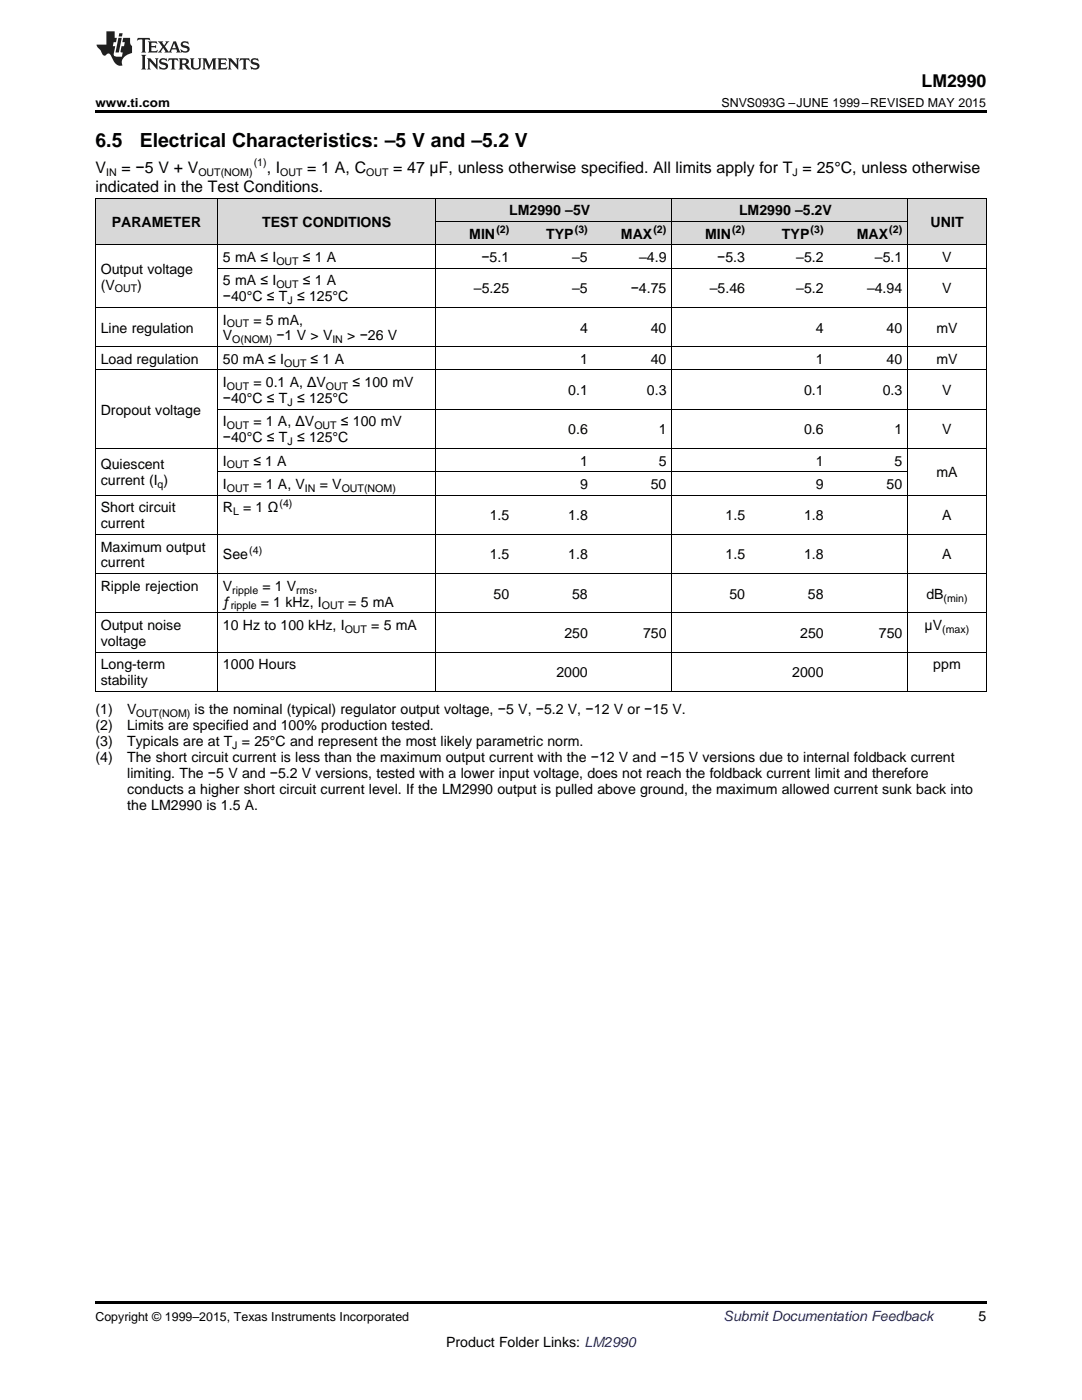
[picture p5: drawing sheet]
<svg xmlns="http://www.w3.org/2000/svg" width="216mm" height="279mm" viewBox="0 0 216 279" stroke-linecap="round" stroke-linejoin="round" font-family="sans-serif">
<defs><g id="words">
<g font-size="3.9">
<text x="19" y="29.3">6.5</text>
<text x="27.9" y="29.3">Electrical Characteristics: –5 V and –5.2 V</text>
</g>
<text font-size="3.5" x="183.9" y="17.3">LM2990</text>
<g font-size="3.2">
<text x="19" y="34.4">V</text>
<text x="24.2" y="34.4">= −5 V + V</text>
<text x="53.2" y="34.4">, I</text>
<text x="61.3" y="34.4">= 1 A, C</text>
<text x="78.5" y="34.4">= 47 μF, unless otherwise specified. All limits apply for T = 25°C, unless otherwise</text>
<text x="19" y="38.3">indicated in the Test Conditions.</text>
</g>
<g font-size="2.8">
<text x="22.3" y="45.3">PARAMETER</text>
<text x="52.3" y="45.3">TEST CONDITIONS</text>
<text x="93.6" y="47.6">MIN</text>
<text x="101.6" y="43">LM2990 –5V</text>
<text x="109" y="47.6">TYP</text>
<text x="123.9" y="47.6">MAX</text>
<text x="140.7" y="47.6">MIN</text>
<text x="147.5" y="43">LM2990 –5.2V</text>
<text x="156" y="47.6">TYP</text>
<text x="171" y="47.6">MAX</text>
<text x="185.7" y="45.3">UNIT</text>
<text x="44.5" y="52.3">5 mA ≤ I</text>
<text x="60.4" y="52.3">≤ 1 A</text>
<text x="96.1" y="52.3">−5.1</text>
<text x="114.2" y="52.3">–5</text>
<text x="127.5" y="52.3">–4.9</text>
<text x="143.1" y="52.3">−5.3</text>
<text x="158.9" y="52.3">–5.2</text>
<text x="174.6" y="52.3">–5.1</text>
<text x="188" y="52.3">V</text>
<text x="20.1" y="54.6">Output voltage</text>
<text x="20.1" y="57.8">(V</text>
<text x="27.4" y="57.8">)</text>
<text x="44.5" y="56.9">5 mA ≤ I</text>
<text x="60.4" y="56.9">≤ 1 A</text>
<text x="94.6" y="58.5">–5.25</text>
<text x="114.2" y="58.5">–5</text>
<text x="125.9" y="58.5">−4.75</text>
<text x="141.6" y="58.5">–5.46</text>
<text x="158.9" y="58.5">–5.2</text>
<text x="173" y="58.5">–4.94</text>
<text x="188" y="58.5">V</text>
<text x="44.5" y="60.1">−40°C ≤ T ≤ 125°C</text>
<text x="44.5" y="64.8">I</text>
<text x="50.6" y="64.8">= 5 mA,</text>
<text x="20.1" y="66.4">Line regulation</text>
<text x="44.5" y="67.9">V</text>
<text x="55.2" y="67.9">−1 V &gt; V</text>
<text x="69.3" y="67.9">&gt; −26 V</text>
<text x="115.7" y="66.4">4</text>
<text x="129.9" y="66.4">40</text>
<text x="162.8" y="66.4">4</text>
<text x="176.9" y="66.4">40</text>
<text x="186.9" y="66.4">mV</text>
<text x="20.1" y="72.6">Load regulation</text>
<text x="44.5" y="72.6">50 mA ≤ I</text>
<text x="44.5" y="77.3">I</text>
<text x="50.6" y="77.3">= 0.1 A, ΔV</text>
<text x="62" y="72.6">≤ 1 A</text>
<text x="70.3" y="77.3">≤ 100 mV</text>
<text x="115.7" y="72.6">1</text>
<text x="129.9" y="72.6">40</text>
<text x="162.8" y="72.6">1</text>
<text x="176.9" y="72.6">40</text>
<text x="186.9" y="72.6">mV</text>
<text x="20.1" y="82.8">Dropout voltage</text>
<text x="44.5" y="80.4">−40°C ≤ T ≤ 125°C</text>
<text x="113.4" y="78.8">0.1</text>
<text x="129.1" y="78.8">0.3</text>
<text x="160.4" y="78.8">0.1</text>
<text x="176.1" y="78.8">0.3</text>
<text x="188" y="78.8">V</text>
<text x="44.5" y="85.1">I</text>
<text x="44.5" y="88.3">−40°C ≤ T ≤ 125°C</text>
<text x="50.6" y="85.1">= 1 A, ΔV</text>
<text x="68" y="85.1">≤ 100 mV</text>
<text x="113.4" y="86.7">0.6</text>
<text x="131.4" y="86.7">1</text>
<text x="160.4" y="86.7">0.6</text>
<text x="178.5" y="86.7">1</text>
<text x="188" y="86.7">V</text>
<text x="20.1" y="93.7">Quiescent</text>
<text x="44.5" y="92.9">I</text>
<text x="50.6" y="92.9">≤ 1 A</text>
<text x="115.7" y="92.9">1</text>
<text x="131.4" y="92.9">5</text>
<text x="162.8" y="92.9">1</text>
<text x="178.5" y="92.9">5</text>
<text x="186.9" y="95.2">mA</text>
<text x="20.1" y="96.8">current (I )</text>
<text x="44.5" y="97.6">I</text>
<text x="50.6" y="97.6">= 1 A, V</text>
<text x="63.8" y="97.6">= V</text>
<text x="115.7" y="97.6">9</text>
<text x="129.9" y="97.6">50</text>
<text x="162.8" y="97.6">9</text>
<text x="176.9" y="97.6">50</text>
<text x="20.1" y="102.2">Short circuit</text>
<text x="20.1" y="105.4">current</text>
<text x="44.5" y="102.2">R</text>
<text x="48.5" y="102.2">= 1 Ω</text>
<text x="97.7" y="103.8">1.5</text>
<text x="113.4" y="103.8">1.8</text>
<text x="144.8" y="103.8">1.5</text>
<text x="160.4" y="103.8">1.8</text>
<text x="188" y="103.8">A</text>
<text x="20.1" y="110.1">Maximum output</text>
<text x="20.1" y="113.2">current</text>
<text x="44.5" y="111.7">See</text>
<text x="97.7" y="111.7">1.5</text>
<text x="113.4" y="111.7">1.8</text>
<text x="144.8" y="111.7">1.5</text>
<text x="160.4" y="111.7">1.8</text>
<text x="188" y="111.7">A</text>
<text x="20.1" y="117.9">Ripple rejection</text>
<text x="44.5" y="117.9">V</text>
<text x="52.4" y="117.9">= 1 V</text>
<text x="62.7" y="117.9">,</text>
<text x="98.5" y="119.5">50</text>
<text x="114.2" y="119.5">58</text>
<text x="145.6" y="119.5">50</text>
<text x="161.2" y="119.5">58</text>
<text x="184.9" y="119.5">dB</text>
<text x="20.1" y="125.7">Output noise</text>
<text x="44.5" y="121.1">ƒ</text>
<text x="44.5" y="125.7">10 Hz to 100 kHz, I</text>
<text x="52" y="121.1">= 1 kHz, I</text>
<text x="69.5" y="121.1">= 5 mA</text>
<text x="74.1" y="125.7">= 5 mA</text>
<text x="184.5" y="125.7">μV</text>
<text x="20.1" y="128.9">voltage</text>
<text x="112.6" y="127.3">250</text>
<text x="128.3" y="127.3">750</text>
<text x="159.7" y="127.3">250</text>
<text x="175.4" y="127.3">750</text>
<text x="20.1" y="133.6">Long-term</text>
<text x="20.1" y="136.7">stability</text>
<text x="44.5" y="133.6">1000 Hours</text>
<text x="111" y="135.1">2000</text>
<text x="158.1" y="135.1">2000</text>
<text x="186.2" y="133.6">ppm</text>
<text x="19" y="142.6">(1)</text>
<text x="25.4" y="142.6">V</text>
<text x="38.8" y="142.6">is the nominal (typical) regulator output voltage, −5 V, −5.2 V, −12 V or −15 V.</text>
<text x="19" y="145.8">(2)</text>
<text x="19" y="148.9">(3)</text>
<text x="25.4" y="145.8">Limits are specified and 100% production tested.</text>
<text x="25.4" y="148.9">Typicals are at T = 25°C and represent the most likely parametric norm.</text>
<text x="19" y="152.1">(4)</text>
<text x="25.4" y="152.1">The short circuit current is less than the maximum output current with the −12 V and −15 V versions due to internal foldback current</text>
<text x="25.4" y="155.3">limiting. The −5 V and −5.2 V versions, tested with a lower input voltage, does not reach the foldback current limit and therefore</text>
<text x="25.4" y="158.5">conducts a higher short circuit current level. If the LM2990 output is pulled above ground, the maximum allowed current sunk back into</text>
<text x="25.4" y="161.6">the LM2990 is 1.5 A.</text>
<text x="195.3" y="263.6">5</text>
<text x="89" y="268.9">Product Folder Links: LM2990</text>
</g>
<text font-size="2.8" fill="#0000c8" x="144.4" y="263.6">Submit Documentation Feedback</text>
<g font-size="2.5">
<text x="19" y="21.4">www.ti.com</text>
<text x="144" y="21.4">SNVS093G –JUNE 1999–REVISED MAY 2015</text>
<text x="19" y="263.6">Copyright © 1999–2015, Texas Instruments Incorporated</text>
</g>
<g font-size="2.1">
<text x="21.2" y="35.1">IN</text>
<text x="39.6" y="35.1">OUT(NOM)</text>
<text x="50.6" y="33.2">(1)</text>
<text x="55.9" y="35.1">OUT</text>
<text x="73.1" y="35.1">OUT</text>
<text x="158.1" y="35.1">J</text>
<text x="99" y="46.5">(2)</text>
<text x="114.7" y="46.5">(3)</text>
<text x="130.4" y="46.5">(2)</text>
<text x="146.1" y="46.5">(2)</text>
<text x="161.7" y="46.5">(3)</text>
<text x="177.4" y="46.5">(2)</text>
<text x="55.1" y="52.8">OUT</text>
<text x="22.9" y="58.3">OUT</text>
<text x="55.1" y="57.5">OUT</text>
<text x="45.3" y="65.3">OUT</text>
<text x="57.4" y="60.7">J</text>
<text x="46.4" y="68.5">O(NOM)</text>
<text x="66.3" y="68.5">IN</text>
<text x="45.3" y="77.8">OUT</text>
<text x="56.7" y="73.2">OUT</text>
<text x="65" y="77.8">OUT</text>
<text x="57.4" y="81">J</text>
<text x="45.3" y="85.7">OUT</text>
<text x="57.4" y="88.8">J</text>
<text x="62.7" y="85.7">OUT</text>
<text x="45.3" y="93.5">OUT</text>
<text x="31.4" y="97.4">q</text>
<text x="45.3" y="98.1">OUT</text>
<text x="55.8" y="101.1">(4)</text>
<text x="60.9" y="98.1">IN</text>
<text x="68.2" y="98.1">OUT(NOM)</text>
<text x="46.5" y="102.8">L</text>
<text x="49.7" y="110.5">(4)</text>
<text x="46.4" y="118.5">ripple</text>
<text x="59.1" y="118.5">rms</text>
<text x="46" y="121.6">ripple</text>
<text x="64.2" y="121.6">OUT</text>
<text x="188.3" y="120.1">(min)</text>
<text x="68.8" y="126.3">OUT</text>
<text x="188" y="126.3">(max)</text>
<text x="27.2" y="143.2">OUT(NOM)</text>
<text x="46.4" y="149.5">J</text>
</g>
</g></defs>
<g fill="#d8d8d8">
<path d="M19 39.6h24.4v9.3h-24.4z"/>
<path d="M43.4 39.6h43.6v9.3h-43.6z"/>
<path d="M87 44.2h15.7v4.7h-15.7z"/>
<path d="M102.7 44.2h15.7v4.7h-15.7z"/>
<path d="M118.4 44.2h15.7v4.7h-15.7z"/>
<path d="M134.1 44.2h15.7v4.7h-15.7z"/>
<path d="M149.8 44.2h15.7v4.7h-15.7z"/>
<path d="M165.5 44.2h15.7v4.7h-15.7z"/>
<path d="M181.2 39.6h15.6v9.3h-15.6z"/>
<path d="M87 39.6h15.7v4.6h-15.7z"/>
<path d="M102.7 39.6h15.7v4.6h-15.7z"/>
<path d="M118.4 39.6h15.7v4.6h-15.7z"/>
<path d="M134.1 39.6h15.7v4.6h-15.7z"/>
<path d="M149.8 39.6h15.7v4.6h-15.7z"/>
<path d="M165.5 39.6h15.7v4.6h-15.7z"/>
</g>
<path d="M19 22h177.8v.5h-177.8zM19 138h.2zM86.9 138h.1zM102.6 138h.1zM118.3 138h.1zM134 138h.1zM149.6 138h.2zM165.3 138h.2zM181 138h.2zM196.7 138h.1zM19 259.7h177.8v.5h-177.8z" fill="#000"/>
<g fill="none" stroke="#000" stroke-width=".2">
<path d="M19 39.5h177.8M19.1 39.5v98.5M43.4 39.5v98.5M87 39.5v98.5M134 39.5v98.5M181.1 39.5v98.5M196.8 39.5v98.5M19 48.8h177.8M43.4 53.5h153.4M87 44.2h94.2M19 73.8h177.8M19 69.2h177.8"/>
<path d="M19 61.3h177.8M19 98.8h177.8M19 89.5h177.8M43.4 94.1h137.7M43.4 81.7h153.4M19 114.5h177.8M19 106.6h177.8M19 138h177.8M19 130.1h177.8M19 122.3h177.8"/>
</g>
<g fill="#231f20">
<path d="M27.5 7.6l-.1 .5 .4-.2h.6v.1v2.1l-.2 .4h1l-.3-.4v-2.1l.1-.1h.5l.5 .2-.2-.5zM29.5 8.3l.2 .3v1.5l-.2 .4h1.8l.2-.6a1.04 1.04 0 0 1-1.3 .2v-.7h.6l.3 .2v-.6l-.3 .2h-.6v-.6l.8-.1 .4 .3-.2-.5zM31.5 8.3l.9 1.1-.9 1.1h.8l-.2-.2 .5-.7 .4 .7-.2 .2h1.5l-.1-.2 .1-.4h.9l.1 .4-.2 .2h1l-.3-.3-.7-1.9h-.5l-.9 2-.8-1 .9-1h-.8l.1 .3-.3 .5-.4-.6 .2-.2zM34.7 8.6l.4 1h-.7zM36.3 8.4a.63 .63 0 0 0-.2 .7 .63 .63 0 0 0 .6 .4l.6 .2 .1 .2a.75 .75 0 0 1-.7 .4 .75 .75 0 0 1-.6-.5l.1 .7 .1-.1a1.11 1.11 0 0 0 1.5-.6 1.13 1.13 0 0 0-1.2-.8l-.1-.4a1.04 1.04 0 0 1 1.2 .2l-.2-.5-.1 .1-.5-.2zM28.2 10.9l.2 .4v2.2l-.2 .4h1l-.3-.4v-2.2l.3-.4zM29.3 11.6l.3 .4v1.5l-.3 .4h.8l-.2-.4v-1.3l1.5 1.7v-1.9l.2-.4h-.7l.2 .4v.9l-1.1-1.3zM32 11.8a.62 .62 0 0 0-.2 .7 .62 .62 0 0 0 .6 .4l.6 .1 .1 .3a.76 .76 0 0 1-.7 .3 .76 .76 0 0 1-.6-.4l.1 .7 .1-.1a1.11 1.11 0 0 0 1.5-.6 1.13 1.13 0 0 0-1.2-.8l-.1-.4a1.04 1.04 0 0 1 1.2 .2l-.2-.6-.1 .1-.5-.1zM33.7 11.6l-.2 .6a.61 .61 0 0 1 .8-.3v1.6l-.2 .4h.9l-.2-.4v-1.6a.63 .63 0 0 1 .8 .3l-.2-.6zM35.6 11.6l.3 .4v1.5l-.3 .4h1l-.2-.2v-.8l.5 .2a.76 .76 0 0 0 1.2 .7l-1-1a.58 .58 0 0 0 .6-.5 .58 .58 0 0 0-.5-.6zM36.4 11.9h.1a.45 .45 0 0 1 .5 .1 .45 .45 0 0 1 .1 .5l-.7 .2zM37.9 11.6l.2 .2a2.17 2.17 0 0 0 .3 1.9 .99 .99 0 0 0 1.6-.6v-1.1l.2-.4h-.7l.2 .2a1.92 1.92 0 0 1-.2 1.8 .6 .6 0 0 1-.9-.5v-1.1l.2-.4zM40.4 11.6l.2 .4v1.5l-.2 .4h.7l-.2-.4v-1.4l.8 1.8 .8-1.8v1.4l-.2 .4h.9l-.2-.4v-1.5l.2-.4h-.8l-.6 1.5-.6-1.5zM43.4 11.6l.2 .4v1.5l-.2 .4h1.8l.2-.6a1.04 1.04 0 0 1-1.3 .1v-.6h.5l.4 .2v-.6l-.4 .2h-.5v-.7h.8l.3 .3-.1-.6zM45.5 11.6l.2 .4v1.5l-.2 .4h.7l-.2-.4v-1.3l1.5 1.7v-1.9l.2-.4h-.7l.2 .4v.9l-1.1-1.3zM47.9 11.6l-.1 .6a.61 .61 0 0 1 .8-.3v1.6l-.3 .4h1l-.3-.4 .1-1.6a.63 .63 0 0 1 .7 .3l-.1-.6zM50.2 11.8a.62 .62 0 0 0-.2 .7 .62 .62 0 0 0 .6 .4l.6 .1 .2 .3a.76 .76 0 0 1-.8 .3 .76 .76 0 0 1-.6-.4l.1 .7 .2-.1a1.11 1.11 0 0 0 1.5-.6 1.13 1.13 0 0 0-1.3-.8l-.1-.4a1.04 1.04 0 0 1 1.2 .2l-.1-.6-.2 .1-.5-.1z"/>
<path d="M21.2 6.3v2.6h-1.9l.1 .4 .7 .9a.91 .91 0 0 0 1 .8 .56 .56 0 0 1 .5-.3 .56 .56 0 0 1 .5 .3l.4 .8a1.53 1.53 0 0 0 1.9 1.2 1.54 1.54 0 0 1 1-2.1l.9-.3v-1.4a1.52 1.52 0 0 1-.3-1.6h-1.4l-.2 .8h.5l-.2 .8h-.4l-.2 1v.2l.4 .1-.2 .8a1.93 1.93 0 0 1-1.6-.3l.3-1.8h-.5l.2-.8h.4l.2-.8h-.4v-1.3zM23.6 7.6l-.6 2.9h.7l.6-2.9zM23.8 6.6l-.1 .7h.6l.2-.7z"/>
</g>
<use href="#words"/>
</svg>
